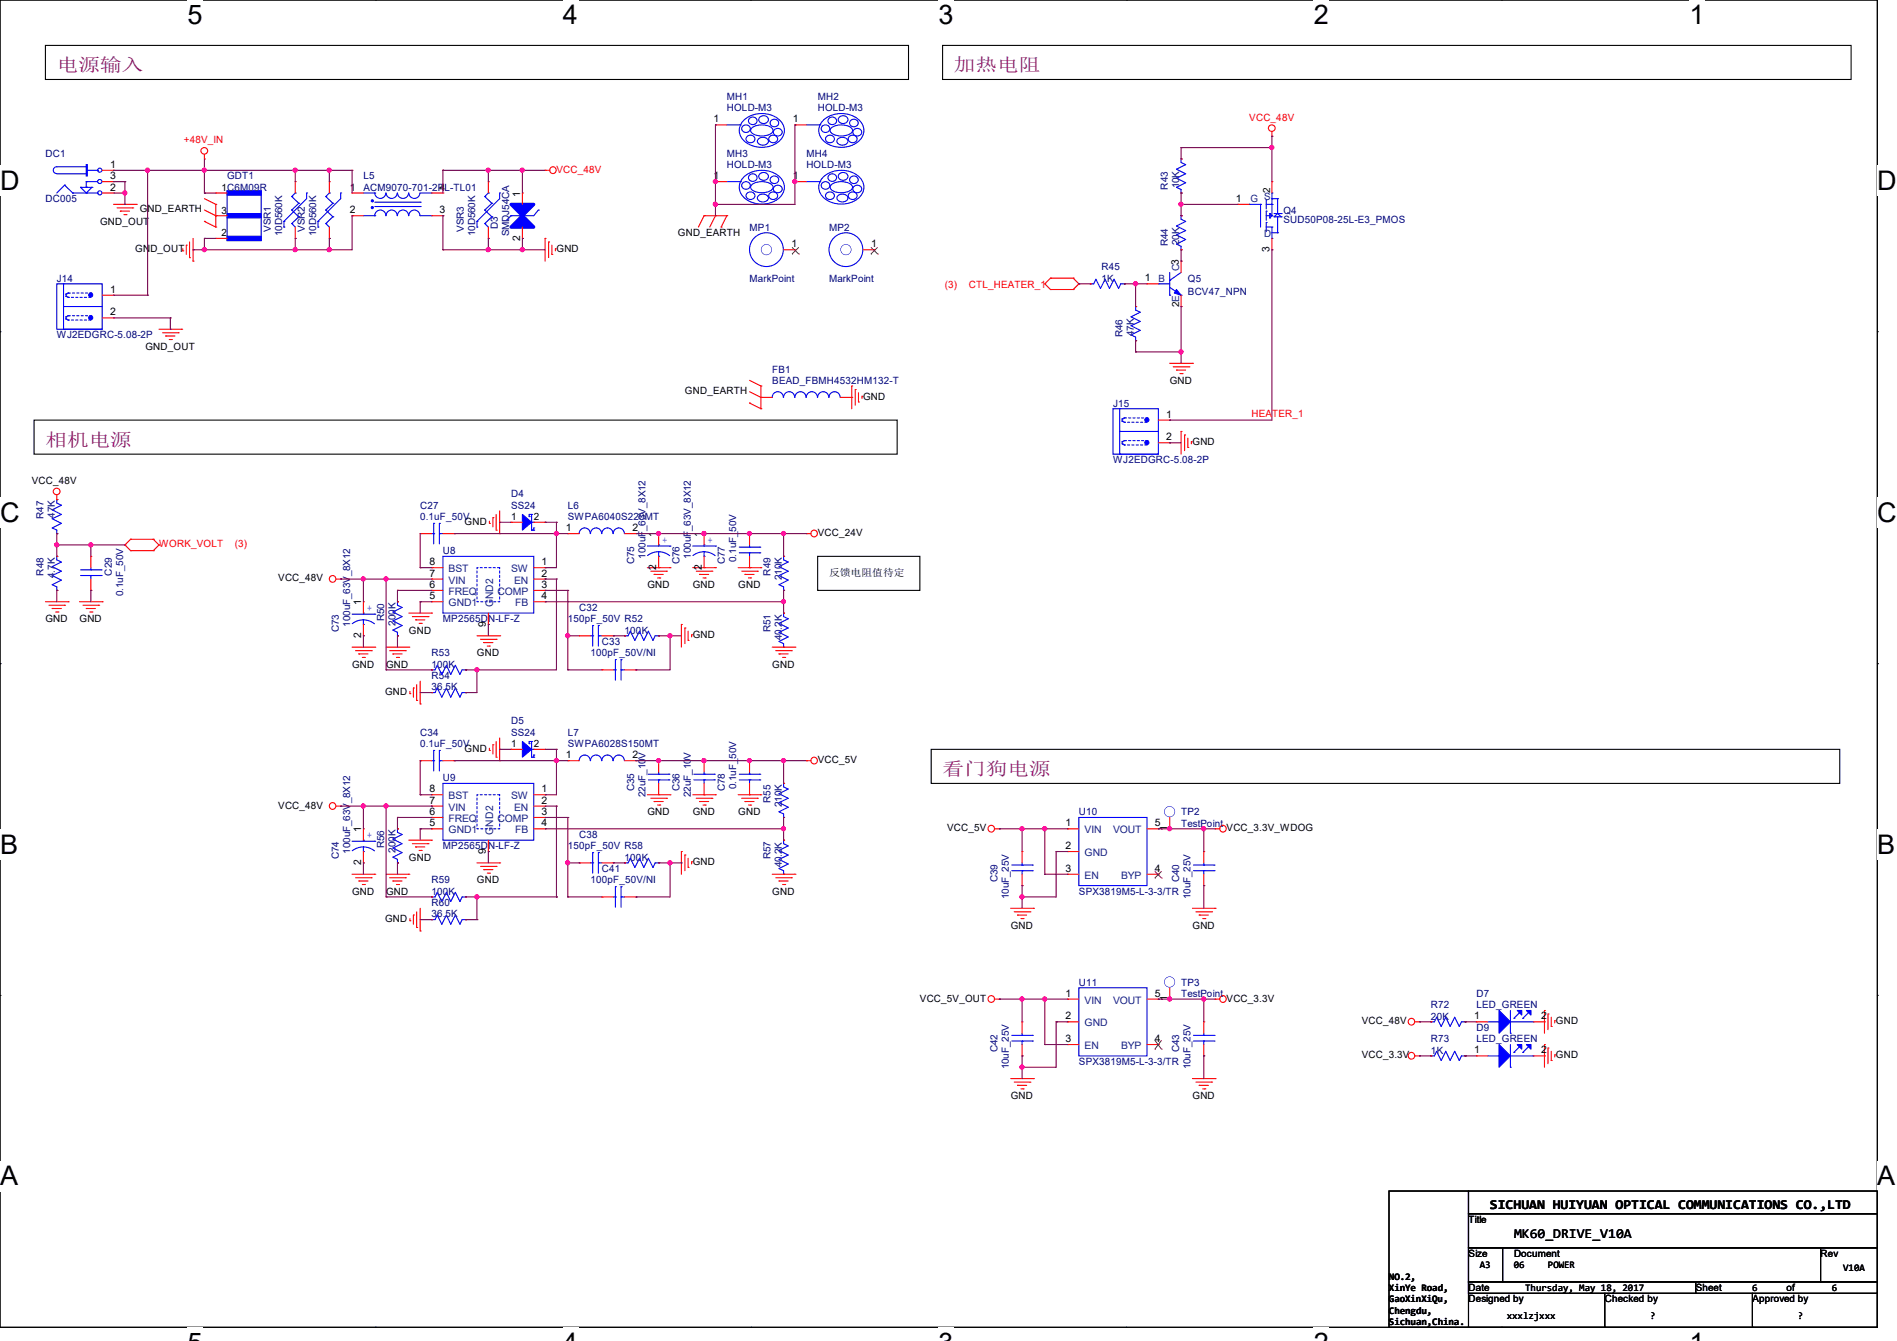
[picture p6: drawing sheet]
<svg xmlns="http://www.w3.org/2000/svg" width="297mm" height="210mm" viewBox="0 0 297 210" stroke-linecap="round" stroke-linejoin="round" font-family="sans-serif">
<defs><g id="words">
<g font-size="4.2">
<text x="29.4" y="3.8">5</text>
<text x="88.1" y="3.8">4</text>
<text x="146.9" y="3.8">3</text>
<text x="205.7" y="3.8">2</text>
<text x="264.5" y="3.8">1</text>
<text x="0" y="29.8">D</text>
<text x="293.9" y="29.8">D</text>
<text x="0" y="81.7">C</text>
<text x="293.9" y="81.7">C</text>
<text x="0" y="133.7">B</text>
<text x="293.9" y="133.7">B</text>
<text x="0" y="185.6">A</text>
<text x="293.9" y="185.6">A</text>
</g>
<g font-size="2.8" fill="#800080">
<text x="8.9" y="11.1">电源输入</text>
<text x="149.4" y="11.1">加热电阻</text>
<text x="7.1" y="69.8">相机电源</text>
<text x="147.6" y="121.4">看门狗电源</text>
</g>
<g font-size="2.1">
<text x="233.3" y="189.4">SICHUAN HUIYUAN OPTICAL COMMUNICATIONS CO.,LTD</text>
<text x="237" y="193.8">MK60_DRIVE_V10A</text>
</g>
<g font-size="1.6" fill="#000080">
<text x="113.8" y="15.7">MH1</text>
<text x="113.8" y="17.4">HOLD-M3</text>
<text x="128" y="15.7">MH2</text>
<text x="128" y="17.4">HOLD-M3</text>
<text x="7.1" y="24.6">DC1</text>
<text x="35.6" y="28.1">GDT1</text>
<text x="35.6" y="29.9">C6M09R</text>
<text x="56.9" y="28.1">L5</text>
<text x="56.9" y="29.9">ACM9070-701-2PL-TL01</text>
<text x="113.8" y="24.6">MH3</text>
<text x="113.8" y="26.3">HOLD-M3</text>
<text x="126.2" y="24.6">MH4</text>
<text x="126.2" y="26.3">HOLD-M3</text>
<text x="7.1" y="31.7">DC005</text>
<text x="200.9" y="33.4">Q4</text>
<text x="200.9" y="34.9">SUD50P08-25L-E3_PMOS</text>
<text x="117.4" y="36.1">MP1</text>
<text x="129.8" y="36.1">MP2</text>
<text x="8.9" y="44.1">J14</text>
<text x="117.4" y="44.1">MarkPoint</text>
<text x="129.8" y="44.1">MarkPoint</text>
<text x="172.5" y="42.3">R45</text>
<text x="172.5" y="44.1">1K</text>
<text x="186" y="44.1">Q5</text>
<text x="186" y="46.2">BCV47_NPN</text>
<text x="8.9" y="53">WJ2EDGRC-5.08-2P</text>
<text x="120.9" y="58.3">FB1</text>
<text x="120.9" y="60.1">BEAD_FBMH4532HM132-T</text>
<text x="174.3" y="63.7">J15</text>
<text x="80" y="77.9">D4</text>
<text x="174.3" y="72.6">WJ2EDGRC-5.08-2P</text>
<text x="65.8" y="79.7">C27</text>
<text x="65.8" y="81.4">0.1uF_50V</text>
<text x="80" y="79.7">SS24</text>
<text x="88.9" y="79.7">L6</text>
<text x="88.9" y="81.4">SWPA6040S220MT</text>
<text x="69.3" y="86.8">U8</text>
<text x="90.7" y="95.7">C32</text>
<text x="69.3" y="97.5">MP2565DN-LF-Z</text>
<text x="88.9" y="97.5">150pF_50V R52</text>
<text x="94.2" y="101">C33</text>
<text x="97.8" y="99.2">100K</text>
<text x="67.6" y="106.3">R54</text>
<text x="67.6" y="102.8">R53</text>
<text x="67.6" y="104.6">100K</text>
<text x="92.5" y="102.8">100pF_50V/NI</text>
<text x="67.6" y="108.1">36.5K</text>
<text x="80" y="113.5">D5</text>
<text x="65.8" y="115.2">C34</text>
<text x="65.8" y="117">0.1uF_50V</text>
<text x="80" y="115.2">SS24</text>
<text x="88.9" y="115.2">L7</text>
<text x="88.9" y="117">SWPA6028S150MT</text>
<text x="69.3" y="122.3">U9</text>
<text x="90.7" y="131.2">C38</text>
<text x="168.9" y="127.7">U10</text>
<text x="184.9" y="127.7">TP2</text>
<text x="184.9" y="129.5">TestPoint</text>
<text x="69.3" y="133">MP2565DN-LF-Z</text>
<text x="88.9" y="133">150pF_50V R58</text>
<text x="94.2" y="136.6">C41</text>
<text x="97.8" y="134.8">100K</text>
<text x="67.6" y="138.3">R59</text>
<text x="67.6" y="140.1">100K</text>
<text x="67.6" y="141.9">R60</text>
<text x="67.6" y="143.7">36.5K</text>
<text x="92.5" y="138.3">100pF_50V/NI</text>
<text x="168.9" y="140.1">SPX3819M5-L-3-3/TR</text>
<text x="168.9" y="154.3">U11</text>
<text x="184.9" y="154.3">TP3</text>
<text x="184.9" y="156.1">TestPoint</text>
<text x="224" y="157.9">R72</text>
<text x="224" y="159.7">20K</text>
<text x="231.2" y="156.1">D7</text>
<text x="231.2" y="157.9">LED_GREEN</text>
<text x="231.2" y="161.5">D9</text>
<text x="168.9" y="166.8">SPX3819M5-L-3-3/TR</text>
<text x="224" y="163.2">R73</text>
<text x="224" y="165">1K</text>
<text x="231.2" y="163.2">LED_GREEN</text>
</g>
<g font-size="1.6" fill="#f00">
<text x="28.8" y="22.4">+48V_IN</text>
<text x="195.6" y="18.9">VCC_48V</text>
<text x="87.1" y="27.1">VCC_48V</text>
<text x="147.9" y="45.2">(3)</text>
<text x="151.7" y="45.2">CTL_HEATER_1</text>
<text x="195.9" y="65.2">HEATER_1</text>
<text x="24.9" y="85.7">WORK_VOLT</text>
<text x="36.8" y="85.7">(3)</text>
</g>
<g font-size="1.6">
<text x="111.7" y="19.2">1</text>
<text x="124.1" y="19.2">1</text>
<text x="17.2" y="26.3">1</text>
<text x="17.2" y="28.1">3</text>
<text x="17.2" y="29.8">2</text>
<text x="34.7" y="29.9">1</text>
<text x="54.8" y="29.8">1</text>
<text x="68.8" y="29.8">4</text>
<text x="111.7" y="28.1">1</text>
<text x="124.1" y="28.1">1</text>
<text x="15.7" y="35.2">GND_OUT</text>
<text x="21.9" y="33.3">GND_EARTH</text>
<text x="34.7" y="33.4">3</text>
<text x="54.8" y="33.4">2</text>
<text x="68.8" y="33.4">3</text>
<text x="81.4" y="30.8" transform="rotate(-90 81.4 30.8)">1</text>
<text x="193.5" y="31.6">1</text>
<text x="21.2" y="39.5">GND_OUT</text>
<text x="34.7" y="37">2</text>
<text x="81.4" y="37.7" transform="rotate(-90 81.4 37.7)">2</text>
<text x="87.1" y="39.5">GND</text>
<text x="106.1" y="37">GND_EARTH</text>
<text x="123.9" y="38.7">1</text>
<text x="136.4" y="38.7">1</text>
<text x="198.8" y="39.5" transform="rotate(-90 198.8 39.5)">3</text>
<text x="17.2" y="45.8">1</text>
<text x="179.3" y="44.1">1</text>
<text x="17.2" y="49.4">2</text>
<text x="22.8" y="54.8">GND_OUT</text>
<text x="107.2" y="61.7">GND_EARTH</text>
<text x="135.1" y="62.6">GND</text>
<text x="182.6" y="65.4">1</text>
<text x="183.1" y="60.1">GND</text>
<text x="182.6" y="69">2</text>
<text x="186.7" y="69.7">GND</text>
<text x="5" y="75.8">VCC_48V</text>
<text x="72.7" y="82.2">GND</text>
<text x="80" y="81.4">1</text>
<text x="83.6" y="81.4">2</text>
<text x="88.6" y="83.2">1</text>
<text x="99" y="83.2">2</text>
<text x="128" y="83.9">VCC_24V</text>
<text x="67.2" y="88.5">8</text>
<text x="84.8" y="88.5">1</text>
<text x="102.8" y="89.2" transform="rotate(-90 102.8 89.2)">2</text>
<text x="102.8" y="84.1" transform="rotate(-90 102.8 84.1)">1</text>
<text x="109.9" y="89.2" transform="rotate(-90 109.9 89.2)">2</text>
<text x="109.9" y="84.1" transform="rotate(-90 109.9 84.1)">1</text>
<text x="43.6" y="91.1">VCC_48V</text>
<text x="56.5" y="94.8" transform="rotate(-90 56.5 94.8)">1</text>
<text x="67.2" y="93.9">5</text>
<text x="67.2" y="92.1">6</text>
<text x="67.2" y="90.3">7</text>
<text x="84.8" y="90.3">2</text>
<text x="84.8" y="92.1">3</text>
<text x="84.8" y="93.9">4</text>
<text x="101.4" y="92.1">GND</text>
<text x="108.5" y="92.1">GND</text>
<text x="115.6" y="92.1">GND</text>
<text x="129.8" y="90.1">反馈电阻值待定</text>
<text x="7.1" y="97.5">GND</text>
<text x="12.4" y="97.5">GND</text>
<text x="56.5" y="99.9" transform="rotate(-90 56.5 99.9)">2</text>
<text x="64" y="99.2">GND</text>
<text x="76.1" y="98.1" transform="rotate(-90 76.1 98.1)">9</text>
<text x="108.5" y="99.9">GND</text>
<text x="55.1" y="104.6">GND</text>
<text x="60.5" y="104.6">GND</text>
<text x="74.7" y="102.8">GND</text>
<text x="120.9" y="104.6">GND</text>
<text x="60.3" y="108.8">GND</text>
<text x="72.7" y="117.7">GND</text>
<text x="80" y="117">1</text>
<text x="83.6" y="117">2</text>
<text x="88.6" y="118.7">1</text>
<text x="99" y="118.7">2</text>
<text x="128" y="119.5">VCC_5V</text>
<text x="67.2" y="125.9">7</text>
<text x="67.2" y="124.1">8</text>
<text x="84.8" y="124.1">1</text>
<text x="84.8" y="125.9">2</text>
<text x="43.6" y="126.6">VCC_48V</text>
<text x="56.5" y="130.3" transform="rotate(-90 56.5 130.3)">1</text>
<text x="67.2" y="129.4">5</text>
<text x="67.2" y="127.6">6</text>
<text x="84.8" y="127.6">3</text>
<text x="84.8" y="129.4">4</text>
<text x="101.4" y="127.7">GND</text>
<text x="108.5" y="127.7">GND</text>
<text x="115.6" y="127.7">GND</text>
<text x="148.3" y="130.2">VCC_5V</text>
<text x="166.8" y="129.4">1</text>
<text x="180.8" y="129.4">5</text>
<text x="182.8" y="130.1" transform="rotate(-90 182.8 130.1)">1</text>
<text x="192" y="130.2">VCC_3.3V_WDOG</text>
<text x="56.5" y="135.5" transform="rotate(-90 56.5 135.5)">2</text>
<text x="64" y="134.8">GND</text>
<text x="76.1" y="133.7" transform="rotate(-90 76.1 133.7)">9</text>
<text x="108.5" y="135.5">GND</text>
<text x="166.8" y="133">2</text>
<text x="166.8" y="136.5">3</text>
<text x="180.8" y="136.5">4</text>
<text x="55.1" y="140.1">GND</text>
<text x="60.5" y="140.1">GND</text>
<text x="74.7" y="138.3">GND</text>
<text x="120.9" y="140.1">GND</text>
<text x="60.3" y="144.4">GND</text>
<text x="158.3" y="145.5">GND</text>
<text x="186.7" y="145.5">GND</text>
<text x="144" y="156.8">VCC_5V_OUT</text>
<text x="166.8" y="156.1">1</text>
<text x="166.8" y="159.6">2</text>
<text x="180.8" y="156.1">5</text>
<text x="182.8" y="156.8" transform="rotate(-90 182.8 156.8)">1</text>
<text x="192" y="156.8">VCC_3.3V</text>
<text x="213.2" y="160.4">VCC_48V</text>
<text x="230.8" y="159.6">1</text>
<text x="241.3" y="159.6">2</text>
<text x="243.6" y="160.4">GND</text>
<text x="166.8" y="163.2">3</text>
<text x="180.8" y="163.2">4</text>
<text x="213.2" y="165.7">VCC_3.3V</text>
<text x="230.8" y="165">1</text>
<text x="241.3" y="165">2</text>
<text x="243.6" y="165.7">GND</text>
<text x="158.3" y="172.1">GND</text>
<text x="186.7" y="172.1">GND</text>
<text x="229.9" y="191.5">Title</text>
<text x="229.9" y="196.9">Size</text>
<text x="237" y="196.9">Document</text>
<text x="285" y="196.9">Rev</text>
<text x="217.5" y="204">GaoXinXiQu,</text>
<text x="217.5" y="200.4">NO.2,</text>
<text x="217.5" y="202.2">XinYe Road,</text>
<text x="229.9" y="202.2">Date</text>
<text x="229.9" y="204">Designed by</text>
<text x="231.7" y="198.6">A3</text>
<text x="237" y="198.6">06</text>
<text x="238.8" y="202.2">Thursday, May 18, 2017</text>
<text x="242.3" y="198.6">POWER</text>
<text x="251.3" y="204">Checked by</text>
<text x="265.5" y="202.2">Sheet</text>
<text x="274.4" y="202.2">6</text>
<text x="274.4" y="204">Approved by</text>
<text x="279.7" y="202.2">of</text>
<text x="286.8" y="202.2">6</text>
<text x="288.6" y="199">V10A</text>
<text x="217.5" y="205.7">Chengdu,</text>
<text x="217.5" y="207.5">Sichuan,China.</text>
<text x="235.9" y="206.6">xxxlzjxxx</text>
<text x="258.3" y="206.6">?</text>
<text x="281.5" y="206.6">?</text>
</g>
<g font-size="1.6" fill="#004080">
<text x="195.8" y="31.7">G S</text>
<text x="197.9" y="37.2">D</text>
<text x="181.4" y="44.1">B</text>
<text x="70.2" y="89.6">BST</text>
<text x="80" y="89.6">SW</text>
<text x="70.2" y="95">GND1</text>
<text x="70.2" y="93.2">FREQ</text>
<text x="70.2" y="91.4">VIN</text>
<text x="77.2" y="95.1" transform="rotate(-90 77.2 95.1)">GND2</text>
<text x="77.9" y="93.2">COMP</text>
<text x="80.5" y="91.4">EN</text>
<text x="80.7" y="95">FB</text>
<text x="70.2" y="125.2">BST</text>
<text x="80" y="125.2">SW</text>
<text x="70.2" y="130.5">GND1</text>
<text x="70.2" y="128.7">FREQ</text>
<text x="70.2" y="127">VIN</text>
<text x="77.2" y="130.7" transform="rotate(-90 77.2 130.7)">GND2</text>
<text x="77.9" y="128.7">COMP</text>
<text x="80.5" y="127">EN</text>
<text x="80.7" y="130.5">FB</text>
<text x="169.8" y="130.5">VIN</text>
<text x="174.3" y="130.5">VOUT</text>
<text x="169.8" y="134.1">GND</text>
<text x="169.8" y="137.6">EN</text>
<text x="175.5" y="137.6">BYP</text>
<text x="169.8" y="157.2">VIN</text>
<text x="169.8" y="160.7">GND</text>
<text x="174.3" y="157.2">VOUT</text>
<text x="169.8" y="164.3">EN</text>
<text x="175.5" y="164.3">BYP</text>
</g>
<g font-size="1.6" fill="#00f">
<text x="103.7" y="85">+</text>
<text x="110.8" y="85">+</text>
<text x="57.4" y="95.6">+</text>
<text x="57.4" y="131.2">+</text>
</g>
<g font-size="1.5" fill="#000080">
<text x="182.8" y="29.7" transform="rotate(-90 182.8 29.7)">R43</text>
<text x="184.6" y="29.5" transform="rotate(-90 184.6 29.5)">10K</text>
<text x="77.9" y="35.9" transform="rotate(-90 77.9 35.9)">D3</text>
<text x="42.4" y="36.3" transform="rotate(-90 42.4 36.3)">VSR1</text>
<text x="44.2" y="37" transform="rotate(-90 44.2 37)">10D560K</text>
<text x="47.7" y="36.3" transform="rotate(-90 47.7 36.3)">VSR2</text>
<text x="49.5" y="37" transform="rotate(-90 49.5 37)">10D560K</text>
<text x="72.6" y="36.3" transform="rotate(-90 72.6 36.3)">VSR3</text>
<text x="74.4" y="37" transform="rotate(-90 74.4 37)">10D560K</text>
<text x="79.7" y="37" transform="rotate(-90 79.7 37)">SMDJ54CA</text>
<text x="182.8" y="38.6" transform="rotate(-90 182.8 38.6)">R44</text>
<text x="184.6" y="38.4" transform="rotate(-90 184.6 38.4)">20K</text>
<text x="175.7" y="52.8" transform="rotate(-90 175.7 52.8)">R46</text>
<text x="177.5" y="52.6" transform="rotate(-90 177.5 52.6)">47K</text>
<text x="6.8" y="81.2" transform="rotate(-90 6.8 81.2)">R47</text>
<text x="8.6" y="81.1" transform="rotate(-90 8.6 81.1)">47K</text>
<text x="99.3" y="88.3" transform="rotate(-90 99.3 88.3)">C75</text>
<text x="101.1" y="87.5" transform="rotate(-90 101.1 87.5)">100uF_63V_8X12</text>
<text x="106.4" y="88.3" transform="rotate(-90 106.4 88.3)">C76</text>
<text x="108.2" y="87.5" transform="rotate(-90 108.2 87.5)">100uF_63V_8X12</text>
<text x="113.5" y="88.3" transform="rotate(-90 113.5 88.3)">C77</text>
<text x="115.3" y="88" transform="rotate(-90 115.3 88)">0.1uF_50V</text>
<text x="6.8" y="90.1" transform="rotate(-90 6.8 90.1)">R48</text>
<text x="8.6" y="90.5" transform="rotate(-90 8.6 90.5)">4.7K</text>
<text x="17.5" y="90.1" transform="rotate(-90 17.5 90.1)">C29</text>
<text x="19.3" y="93.3" transform="rotate(-90 19.3 93.3)">0.1uF_50V</text>
<text x="120.6" y="90.1" transform="rotate(-90 120.6 90.1)">R49</text>
<text x="122.4" y="90.8" transform="rotate(-90 122.4 90.8)">210K</text>
<text x="53" y="99" transform="rotate(-90 53 99)">C73</text>
<text x="54.8" y="98.1" transform="rotate(-90 54.8 98.1)">100uF_63V_8X12</text>
<text x="60.2" y="97.2" transform="rotate(-90 60.2 97.2)">R50</text>
<text x="61.9" y="98" transform="rotate(-90 61.9 98)">200K</text>
<text x="120.6" y="99" transform="rotate(-90 120.6 99)">R51</text>
<text x="122.4" y="100.3" transform="rotate(-90 122.4 100.3)">40.2K</text>
<text x="99.3" y="123.9" transform="rotate(-90 99.3 123.9)">C35</text>
<text x="101.1" y="124.8" transform="rotate(-90 101.1 124.8)">22uF_10V</text>
<text x="106.4" y="123.9" transform="rotate(-90 106.4 123.9)">C36</text>
<text x="108.2" y="124.8" transform="rotate(-90 108.2 124.8)">22uF_10V</text>
<text x="113.5" y="123.9" transform="rotate(-90 113.5 123.9)">C78</text>
<text x="115.3" y="123.6" transform="rotate(-90 115.3 123.6)">0.1uF_50V</text>
<text x="120.6" y="125.7" transform="rotate(-90 120.6 125.7)">R55</text>
<text x="122.4" y="126.4" transform="rotate(-90 122.4 126.4)">210K</text>
<text x="53" y="134.6" transform="rotate(-90 53 134.6)">C74</text>
<text x="54.8" y="133.7" transform="rotate(-90 54.8 133.7)">100uF_63V_8X12</text>
<text x="60.2" y="132.8" transform="rotate(-90 60.2 132.8)">R56</text>
<text x="61.9" y="133.5" transform="rotate(-90 61.9 133.5)">200K</text>
<text x="120.6" y="134.6" transform="rotate(-90 120.6 134.6)">R57</text>
<text x="122.4" y="135.8" transform="rotate(-90 122.4 135.8)">40.2K</text>
<text x="156.2" y="138.1" transform="rotate(-90 156.2 138.1)">C39</text>
<text x="158" y="140.8" transform="rotate(-90 158 140.8)">10uF_25V</text>
<text x="184.6" y="138.1" transform="rotate(-90 184.6 138.1)">C40</text>
<text x="186.4" y="140.8" transform="rotate(-90 186.4 140.8)">10uF_25V</text>
<text x="156.2" y="164.8" transform="rotate(-90 156.2 164.8)">C42</text>
<text x="158" y="167.5" transform="rotate(-90 158 167.5)">10uF_25V</text>
<text x="184.6" y="164.8" transform="rotate(-90 184.6 164.8)">C43</text>
<text x="186.4" y="167.5" transform="rotate(-90 186.4 167.5)">10uF_25V</text>
</g>
<g font-size="1.5">
<text x="198.9" y="30.2" transform="rotate(-90 198.9 30.2)">2</text>
<text x="184.6" y="48" transform="rotate(-90 184.6 48)">2E</text>
</g>
<text font-size="1.5" fill="#004080" x="184.6" y="42.5" transform="rotate(-90 184.6 42.5)">C3</text>
</g></defs>
<path d="M0 0h293.9v207.9h-293.9z" fill="none" stroke="#000" stroke-width=".17"/>
<g fill="#fff">
<path d="M29.4 0h2.3v4.7h-2.3z"/>
<path d="M29.4 207.9h2.3v2.1h-2.3z"/>
</g>
<path d="M58.8 0h.1M58.8 207.9h.1" fill="none" stroke="#000" stroke-width=".17"/>
<g fill="#fff">
<path d="M88.1 0h2.4v4.7h-2.4z"/>
<path d="M88.1 207.9h2.4v2.1h-2.4z"/>
</g>
<path d="M117.6 0h.1M117.6 207.9h.1" fill="none" stroke="#000" stroke-width=".17"/>
<g fill="#fff">
<path d="M146.9 0h2.4v4.7h-2.4z"/>
<path d="M146.9 207.9h2.4v2.1h-2.4z"/>
</g>
<path d="M176.3 0h.1M176.3 207.9h.1" fill="none" stroke="#000" stroke-width=".17"/>
<g fill="#fff">
<path d="M205.7 0h2.4v4.7h-2.4z"/>
<path d="M205.7 207.9h2.4v2.1h-2.4z"/>
</g>
<path d="M235.1 0h.1M235.1 207.9h.1" fill="none" stroke="#000" stroke-width=".17"/>
<g fill="#fff">
<path d="M264.5 0h2.4v4.7h-2.4z"/>
<path d="M264.5 207.9h2.4v2.1h-2.4z"/>
<path d="M0 26h3v4.7h-3z"/>
<path d="M293.9 26h3.1v4.7h-3.1z"/>
<path d="M0 77.9h3v4.7h-3z"/>
<path d="M293.9 77.9h3.1v4.7h-3.1z"/>
</g>
<path d="M0 51.9h.1M293.9 51.9h.1" fill="none" stroke="#000" stroke-width=".17"/>
<g fill="#fff">
<path d="M0 129.9h2.8v4.7h-2.8z"/>
<path d="M293.9 129.9h2.9v4.7h-2.9z"/>
</g>
<path d="M0 103.9h.1M293.9 103.9h.1" fill="none" stroke="#000" stroke-width=".17"/>
<g fill="#fff">
<path d="M-.1 181.8h2.9v4.8h-2.9z"/>
<path d="M293.8 181.8h3v4.8h-3z"/>
</g>
<g fill="none" stroke="#000" stroke-width=".17">
<path d="M7.1 7.1h135.1v5.3h-135.1zM147.6 7.1h142.2v5.3h-142.2zM5.3 65.8h135.2v5.3h-135.2zM128 87.1h16v5.4h-16zM145.8 117.3h142.2v5.4h-142.2zM0 155.9h.1M293.9 155.9h.1M217.5 186.5h12.4v21.4h-12.4zM229.9 186.5h64v3.6h-64zM229.9 190.1h64v5.3h-64zM229.9 195.4h5.3v5.3h-5.3zM235.2 195.4h49.8v5.3h-49.8z"/>
<path d="M285 195.4h8.9v5.3h-8.9zM229.9 200.7h35.6v1.8h-35.6zM251.2 207.9h.1M251.2 202.5v5.4M265.5 200.7h28.4v1.8h-28.4zM274.4 207.9h.1M274.4 202.5v5.4M293.9 202.5v5.4h-64"/>
</g>
<g fill="none" stroke="#f00" stroke-width=".17">
<path d="M112 19.6h.1M112 19.6h1.8M124.5 19.6h.1M124.5 19.6h1.7M16 26.7h1.8M16 28.4h1.8M16 30.2h1.8M17.8 26.7h.1M17.8 28.4h.1M17.8 30.2h.1M17.8 32h3.5M18.3 32.6h2.5"/>
<path d="M18.8 33.1h.1M18.8 33.1h1.5M19.4 33.6h.3M19.7 33.6h.1M20.8 32.6h.1M21.3 32h.1M28.6 39.3h.1M28.6 38.9v.4M29.2 38.4h.1M29.2 38.4v1.4M29.7 37.9v2.4M30.2 37.3v3.6"/>
<path d="M32 34.7h.1M32 24.9h.1M32 31.1l1.8 .9M32 34.7l1.8 .9M32 32.9l1.8 .9M32 24.2v.7M33.8 32h.1M33.8 35.6h.1M33.8 33.8h.1M33.8 30.2h.1M33.8 37.3h.1M33.8 33.8h1.8"/>
<path d="M33.8 32v3.6M33.8 30.2h1.8M33.8 37.3h1.8M46.2 37.3h.1M46.2 28.4h.1M46.2 28.4v1.8M46.2 35.6v1.7M51.6 37.3h.1M51.6 28.4h.1M51.6 28.4v1.8M51.6 35.6v1.7M55.1 33.8h.1"/>
<path d="M55.1 30.2h.1M55.1 33.8h1.8M55.1 30.2h1.8M67.6 33.8h1.7M67.6 30.2h1.7M69.3 33.8h.1M69.3 30.2h.1M76.5 37.3h.1M76.5 28.4h.1M76.5 28.4v1.8M76.5 35.6v1.7M81.8 30.2h.1"/>
<path d="M81.8 37.3h.1M81.8 30.2v1.8M81.8 35.6v1.7M85.3 26.7h.1M85.3 37.3h.1M85.3 26.7h.8M85.3 37.3v3.6M85.9 37.9h.1M85.9 37.9v2.4M86.4 39.8h.1M86.4 38.4v1.4M87 38.9h.1"/>
<path d="M87 38.9v.4M110.2 33.8h.1M110.2 33.8l-.9 1.8M110.2 33.8h3.6M112 33.8h.1M112 28.4h.1M112 33.8l-.9 1.8M112 28.4h1.8M112.9 35.6h.1M113.8 33.8h.1M113.8 33.8l-.9 1.8M122.7 39.1h1.8"/>
<path d="M124.5 28.4h.1M124.5 39.1h.1M124.5 28.4h1.7M135.1 39.1h1.8M136.9 39.1h.1M184.9 33.8h.1M184.9 39.1h.1M184.9 24.9h.1M184.9 30.2h.1M193.8 32h.1M193.8 32h1.8M199.1 21.3h.1"/>
<path d="M199.1 28.4h.1M199.1 39.1h.1M199.1 20.6v.7M199.1 28.4v1.8M199.1 37.3v1.8M16 46.2h1.8M16 49.8h1.8M17.8 46.2h.1M17.8 49.8h.1M24.9 51.6h3.5M25.4 52.1h2.5M26 52.6h.1"/>
<path d="M26 52.6h1.4M26.5 53.2h.3M26.8 53.2h.1M27.9 52.1h.1M28.4 51.6h.1M29.7 40.3h.1M30.2 40.9h.1M117.3 59.6l1.8 .9M163.6 44.4h.1M163.6 44.4l.9 .9M164.5 45.3h.1M164.5 43.6h.1"/>
<path d="M164.5 45.3h3.5M164.5 43.6l-.9 .8M164.5 43.6h3.5M168 45.3h.1M168 43.6h.1M168 43.6l.9 .8M168.9 44.4h.1M168.9 44.4l-.9 .9M170.7 44.4h.1M176 44.4h.1M177.8 53.3h.1M177.8 48h.1"/>
<path d="M179.6 44.4h.1M179.6 44.4h1.8M183.1 56.9h3.6M183.7 57.4h2.4M184.2 58h.1M184.2 58h1.4M184.7 58.5h.4M184.9 48h.1M184.9 40.9h.1M184.9 40.9v1.8M184.9 46.2v1.8M185.1 58.5h.1"/>
<path d="M186.1 57.4h.1M186.7 56.9h.1M8.9 78.2h.1M8.9 77.5v.7M117.3 63.1h.1M117.3 63.1l1.8 .9M117.3 61.3l1.8 .9M119.1 60.5h.1M119.1 64h.1M119.1 62.2h.1M119.1 60.5v3.5M119.1 62.2h1.8"/>
<path d="M131.6 62.2h1.7M133.3 60.5h.1M133.3 62.2h.1M133.3 60.5v3.5M133.9 61h.1M133.9 61v2.5M134.4 62.9h.1M134.4 61.5v1.4M135 62.1h.1M135 62.1v.3M181.4 65.8h1.7M181.4 69.3h1.7"/>
<path d="M183.1 65.8h.1M183.1 69.3h.1M184.9 67.6h.1M184.9 67.6v3.5M185.5 68.1h.1M185.5 68.1v2.5M186 70.1h.1M186 68.6v1.5M186.5 69.2h.1M186.5 69.2v.3M7.1 94.2h3.6M7.7 94.8h2.4"/>
<path d="M8.2 95.3h.1M8.2 95.3h1.4M8.7 95.8h.4M8.9 83.6h.1M8.9 92.5h.1M8.9 87.1h.1M9.1 95.8h.1M10.1 94.8h.1M10.7 94.2h.1M12.4 94.2h3.6M13 94.8h2.5M13.5 95.3h.1"/>
<path d="M13.5 95.3h1.4M14.1 95.8h.3M14.2 87.1h.1M14.2 92.5h.1M14.2 87.1v1.8M14.2 90.7v1.8M14.4 95.8h.1M15.5 94.8h.1M16 94.2h.1M19.6 85.3h.1M19.6 85.3l.8 .9M20.4 84.5h.1"/>
<path d="M20.4 86.2h.1M20.4 84.5l-.8 .8M20.4 84.5h3.6M20.4 86.2h3.6M24 84.5h.1M24 86.2h.1M24 84.5l.9 .8M24.9 85.3h.1M24.9 85.3l-.9 .9M52.6 90.7h.7M53.3 90.7h.1M56.9 94.2h.1"/>
<path d="M56.9 99.6h.1M56.9 94.2v1.8M56.9 97.8v1.8M62.2 99.6h.1M62.2 94.2h.1M64 96h3.6M64.6 96.6h2.4M65.1 97.1h.1M65.1 97.1h1.4M65.6 97.6h.4M65.8 83.6h.1M65.8 83.6h1.8"/>
<path d="M66 97.6h.1M67 96.6h.1M67.6 96h.1M67.6 94.2h.1M67.6 92.5h.1M67.6 90.7h.1M67.6 88.9h.1M67.6 94.2h1.7M67.6 90.7h1.7M67.6 88.9h1.7M67.6 92.5h1.7M69.3 83.6h1.8"/>
<path d="M71.1 83.6h.1M74.7 99.6h3.5M76.5 97.8h.1M76.5 96v1.8M76.6 82h.1M76.6 81.6v.4M77.2 81.1h.1M77.2 81.1v1.4M77.7 83h.1M77.7 80.6v2.4M78.2 99.6h.1M78.2 83.6h.1"/>
<path d="M78.2 80v3.6M80 81.8h.1M80 81.8h1.8M83.6 94.2h1.7M83.6 90.7h1.7M83.6 88.9h1.7M83.6 81.8h1.7M83.6 92.5h1.7M85.3 81.8h.1M85.3 88.9h.1M85.3 90.7h.1M85.3 92.5h.1"/>
<path d="M85.3 94.2h.1M88.9 83.6h.1M88.9 83.6h1.8M90.7 99.6h.1M90.7 99.6h1.8M94.2 99.6h1.8M96 99.6h.1M97.8 99.6h.1M97.8 83.6h1.8M99.6 83.6h.1M101.3 88.9h3.6M101.9 89.5h2.5"/>
<path d="M102.4 90h.1M102.4 90h1.4M103 90.5h.3M103.1 83.6h.1M103.1 88.9h.1M103.1 99.6h.1M103.1 83.6v1.7M103.1 87.1v1.8M103.3 90.5h.1M104.4 89.5h.1M104.9 88.9h.1M106.7 97.8h.1"/>
<path d="M106.7 97.8v3.5M107.2 98.3h.1M107.2 98.3v2.5M107.7 98.8v1.5M108.3 99.4h.1M108.3 99.4v.3M108.5 88.9h3.5M109 89.5h2.5M109.5 90h.1M109.5 90h1.5M110.1 90.5h.3M110.2 83.6h.1"/>
<path d="M110.2 88.9h.1M110.2 83.6v1.7M110.2 87.1v1.8M110.4 90.5h.1M111.5 89.5h.1M112 88.9h.1M115.6 88.9h3.5M116.1 89.5h2.5M116.6 90h.1M116.6 90h1.5M117.2 90.5h.3M117.3 83.6h.1"/>
<path d="M117.3 88.9h.1M117.3 83.6v1.7M117.3 87.1v1.8M117.5 90.5h.1M118.6 89.5h.1M119.1 88.9h.1M122.7 92.5h.1M122.7 87.1h.1M122.7 96h.1M126.2 83.6h.1M126.2 83.6h.8M55.1 101.3h3.6"/>
<path d="M55.7 101.9h2.4M56.2 102.4h.1M56.2 102.4h1.4M56.7 103h.4M57.1 103h.1M58.1 101.9h.1M58.7 101.3h.1M60.5 101.3h3.5M61 101.9h2.5M61.5 102.4h.1M61.5 102.4h1.4M62.1 103h.3"/>
<path d="M62.4 103h.1M63.5 101.9h.1M64 101.3h.1M64.2 108.6h.1M64.2 108.3v.3M64.7 107.7h.1M64.7 107.7v1.5M65.2 109.7h.1M65.2 107.2v2.5M65.8 110.2h.1M65.8 119.1h.1M65.8 106.7v3.5"/>
<path d="M65.8 119.1h1.8M67.6 108.5h.1M67.6 104.9h.1M69.3 119.1h1.8M71.1 119.1h.1M72.9 108.5h.1M72.9 104.9h.1M75.2 100.1h2.5M75.7 100.6h.1M75.7 100.6h1.5M76.3 101.2h.3M76.6 101.2h.1"/>
<path d="M76.6 117.5h.1M76.6 117.2v.3M77.2 116.6h.1M77.2 116.6v1.5M77.7 100.1h.1M77.7 118.6h.1M77.7 116.1v2.5M78.2 119.1h.1M78.2 115.6v3.5M80 117.3h.1M80 117.3h1.8M83.6 117.3h1.7"/>
<path d="M85.3 117.3h.1M88.9 119.1h.1M88.9 119.1h1.8M94.2 104.9h.1M94.2 104.9h1.8M97.8 119.1h1.8M97.8 104.9h1.8M99.6 119.1h.1M99.6 104.9h.1M103.1 119.1h.1M103.1 119.1v1.8M107.7 100.3h.1"/>
<path d="M110.2 119.1h.1M110.2 119.1v1.8M117.3 119.1h.1M117.3 119.1v1.8M120.9 101.3h3.6M121.5 101.9h2.4M122 102.4h.1M122 102.4h1.4M122.5 103h.4M122.7 101.3h.1M122.9 103h.1M123.9 101.9h.1"/>
<path d="M124.5 101.3h.1M126.2 119.1h.1M126.2 119.1h.8M52.6 126.2h.7M53.3 126.2h.1M55.1 136.9h3.6M55.7 137.5h2.4M56.2 138h.1M56.2 138h1.4M56.7 138.5h.4M56.9 129.8h.1M56.9 135.1h.1"/>
<path d="M56.9 129.8v1.8M56.9 133.3v1.8M57.1 138.5h.1M58.1 137.5h.1M58.7 136.9h.1M60.5 136.9h3.5M61 137.5h2.5M61.5 138h.1M61.5 138h1.4M62.1 138.5h.3M62.2 135.1h.1M62.2 129.8h.1"/>
<path d="M62.4 138.5h.1M63.5 137.5h.1M64 136.9h.1M64 131.6h3.6M64.6 132.1h2.4M65.1 132.6h.1M65.1 132.6h1.4M65.6 133.2h.4M66 133.2h.1M67 132.1h.1M67.6 131.6h.1M67.6 129.8h.1"/>
<path d="M67.6 128h.1M67.6 126.2h.1M67.6 124.5h.1M67.6 129.8h1.7M67.6 126.2h1.7M67.6 124.5h1.7M67.6 128h1.7M74.7 135.1h3.5M75.2 135.7h2.5M75.7 136.2h.1M75.7 136.2h1.5M76.3 136.7h.3"/>
<path d="M76.5 133.3h.1M76.5 131.6v1.7M76.6 136.7h.1M77.7 135.7h.1M78.2 135.1h.1M83.6 129.8h1.7M83.6 126.2h1.7M83.6 124.5h1.7M83.6 128h1.7M85.3 124.5h.1M85.3 126.2h.1M85.3 128h.1"/>
<path d="M85.3 129.8h.1M90.7 135.1h.1M90.7 135.1h1.8M94.2 135.1h1.8M96 135.1h.1M97.8 135.1h.1M101.3 124.5h3.6M101.9 125h2.5M102.4 125.5h.1M102.4 125.5h1.4M103 126.1h.3M103.1 135.1h.1"/>
<path d="M103.1 124.5h.1M103.1 122.7v1.8M103.3 126.1h.1M104.4 125h.1M104.9 124.5h.1M106.7 133.3h.1M106.7 133.3v3.6M107.2 133.9h.1M107.2 133.9v2.5M107.7 135.8h.1M107.7 134.4v1.4M108.3 135h.1"/>
<path d="M108.3 135v.3M108.5 124.5h3.5M109 125h2.5M109.5 125.5h.1M109.5 125.5h1.5M110.1 126.1h.3M110.2 124.5h.1M110.2 122.7v1.8M110.4 126.1h.1M111.5 125h.1M112 124.5h.1M115.6 124.5h3.5"/>
<path d="M116.1 125h2.5M116.6 125.5h.1M116.6 125.5h1.5M117.2 126.1h.3M117.3 124.5h.1M117.3 122.7v1.8M117.5 126.1h.1M118.6 125h.1M119.1 124.5h.1M120.9 136.9h3.6M121.5 137.5h2.4M122 138h.1"/>
<path d="M122 138h1.4M122.5 138.5h.4M122.7 128h.1M122.7 122.7h.1M122.7 136.9h.1M122.7 131.6h.1M122.9 138.5h.1M123.9 137.5h.1M124.5 136.9h.1M155.7 129.8h.8M156.5 129.8h.1M160 133.3h.1"/>
<path d="M160 138.7h.1M160 133.3v1.8M160 136.9v1.8M167.1 129.8h.1M167.1 133.3h.1M167.1 136.9h.1M167.1 129.8h1.8M167.1 136.9h1.8M167.1 133.3h1.8M179.6 129.8h1.8M179.6 136.9h1.8M181.4 136.9h.1"/>
<path d="M181.4 129.8h.1M183.1 129.8h.1M183.1 128v1.8M188.5 133.3h.1M188.5 138.7h.1M188.5 133.3v1.8M188.5 136.9v1.8M190.2 129.8h.1M190.2 129.8h.8M64.2 144.2h.1M64.2 143.8v.4M64.7 143.3h.1"/>
<path d="M64.7 143.3v1.4M65.2 145.2h.1M65.2 142.8v2.4M65.8 145.8h.1M65.8 142.2v3.6M67.6 140.5h.1M67.6 144h.1M72.9 140.5h.1M72.9 144h.1M94.2 140.5h.1M94.2 140.5h1.8M97.8 140.5h1.8"/>
<path d="M99.6 140.5h.1M155.7 156.5h.8M156.5 156.5h.1M158.2 142.2h3.6M158.8 142.8h2.4M159.3 143.3h.1M159.3 143.3h1.4M159.9 143.8h.3M160.2 143.8h.1M161.2 142.8h.1M161.8 142.2h.1M167.1 156.5h.1"/>
<path d="M167.1 156.5h1.8M179.6 156.5h1.8M181.4 156.5h.1M183.1 156.5h.1M183.1 154.7v1.8M186.7 142.2h3.5M187.2 142.8h2.5M187.7 143.3h.1M187.7 143.3h1.5M188.3 143.8h.3M188.6 143.8h.1M189.7 142.8h.1"/>
<path d="M190.2 142.2h.1M190.2 156.5h.1M190.2 156.5h.8M241.8 158.2h.1M241.8 158.2v3.6M242.4 158.8h.1M242.4 158.8v2.4M242.9 159.3v1.4M243.4 159.9h.1M243.4 159.9v.3M158.2 168.9h3.6M158.8 169.5h2.4"/>
<path d="M159.3 170h.1M159.3 170h1.4M159.9 170.5h.3M160 160h.1M160 165.4h.1M160 160v1.8M160 163.6v1.8M160.2 170.5h.1M161.2 169.5h.1M161.8 168.9h.1M167.1 160h.1M167.1 163.6h.1"/>
<path d="M167.1 160h1.8M167.1 163.6h1.8M179.6 163.6h1.8M181.4 163.6h.1M186.7 168.9h3.5M187.2 169.5h2.5M187.7 170h.1M187.7 170h1.5M188.3 170.5h.3M188.5 160h.1M188.5 165.4h.1M188.5 160v1.8"/>
<path d="M188.5 163.6v1.8M188.6 170.5h.1M189.7 169.5h.1M190.2 168.9h.1M221.5 160h.7M221.5 165.4h.7M222.2 160h.1M222.2 165.4h.1M224 160h.1M224 165.4h.1M229.4 160h.1M229.4 165.4h.1"/>
<path d="M231.1 160h.1M231.1 165.4h.1M231.1 160h1.8M231.1 165.4h1.8M240 160h1.8M240 165.4h1.8M241.8 163.6h.1M241.8 160h.1M241.8 165.4h.1M241.8 163.6v3.5M242.4 164.1h.1M242.4 164.1v2.5"/>
<path d="M242.9 166.1h.1M242.9 160.7h.1M242.9 164.6v1.5M243.4 165.2h.1M243.4 165.2v.3"/>
<circle cx="32" cy="23.6" r=".52"/>
<circle cx="86.6" cy="26.6" r=".52"/>
<circle cx="199.1" cy="20.1" r=".52"/>
<circle cx="8.9" cy="77" r=".52"/>
<circle cx="52.1" cy="90.7" r=".52"/>
<circle cx="127.5" cy="83.5" r=".52"/>
<circle cx="127.5" cy="119.1" r=".52"/>
<circle cx="52.1" cy="126.2" r=".52"/>
<circle cx="155.2" cy="129.8" r=".52"/>
<circle cx="191.5" cy="129.8" r=".52"/>
<circle cx="155.2" cy="156.4" r=".52"/>
<circle cx="191.5" cy="156.4" r=".52"/>
<circle cx="221" cy="160" r=".52"/>
<circle cx="221" cy="165.3" r=".52"/>
</g>
<g fill="#00f" stroke="#00f" stroke-width=".51">
<path d="M80 32h3.6l-1.8 1.8z" fill-rule="evenodd"/>
<path d="M80 35.6l1.8-1.8 1.8 1.8z" fill-rule="evenodd"/>
</g>
<g fill="none" stroke="#00f" stroke-width=".17">
<path d="M113.8 19.6h2.1M115.9 19.6h.1M116.5 18.8a4.2 4.2 0 0 1 5.9 .5 2.24 2.24 0 0 1-.9 3.2 4.2 4.2 0 0 1-5.4-.9 2.12 2.12 0 0 1 .4-2.8zM119 18.3a.74 .74 0 0 1 .9-.1 .74 .74 0 0 1 .4 .8 .75 .75 0 0 1-1 .3 .75 .75 0 0 1-.5-.8zM126.2 19.6h2.2M128.4 19.6h.1M129 18.8a4.2 4.2 0 0 1 5.9 .5 2.24 2.24 0 0 1-1 3.2 4.2 4.2 0 0 1-5.4-.9 2.12 2.12 0 0 1 .5-2.8zM131.5 18.3a.74 .74 0 0 1 .8-.1 .74 .74 0 0 1 .4 .8 .75 .75 0 0 1-.9 .3 .75 .75 0 0 1-.5-.8zM8.9 27.2h4.6M10.1 29h.1M10.1 29l-1.2 1.2M10.1 29l1.3 1.2"/>
<path d="M11.4 30.2h.1M11.4 30.2h3.9M12.6 29.3h.1M12.6 29.3h1.8M12.6 29.3l.9 .9M13.5 25.8h.2v1.8h-.2zM13.5 26.1h.1M13.5 27.2h.1M13.5 26.1h-4.6a.53 .53 0 0 0-.6 .5 .53 .53 0 0 0 .6 .6M13.5 28.4h.1M13.5 29.3h.1M13.5 30.2h.1"/>
<path d="M13.5 28.4h1.8M13.5 28.4v.9M13.7 26.7h1.6M14.4 29.3h.1M14.4 29.3l-.9 .9M15.3 26.7h.1M15.3 30.2h.1M35.6 29.9h5.3v7.8h-5.3zM44.4 34.7h.1M44.4 35.6h.1M44.4 34.7v.9M45.7 35h.1"/>
<path d="M45.7 32.9h.1M45.7 30.8h.1M45.7 35l.5 .6M45.7 32.9l1.1 1.1M45.7 30.8l1.1 1M46.2 30.2h.1M46.2 30.2l-.5 .6M46.8 34h.1M46.8 31.8h.1M46.8 34l-1.1 1M46.8 31.8l-1.1 1.1M48 30.2h.1"/>
<path d="M48 30.2v.9l-3.6 3.6M49.8 34.7h.1M49.8 35.6h.1M49.8 34.7v.9M51 35h.1M51 32.9h.1M51 30.8h.1M51 35l.6 .6M51 32.9l1.1 1.1M51 30.8l1.1 1M51.6 30.2h.1M51.6 30.2l-.6 .6"/>
<path d="M52.1 34h.1M52.1 31.8h.1M52.1 34l-1.1 1M52.1 31.8l-1.1 1.1M53.3 30.2h.1M53.3 30.2v.9l-3.5 3.6M56.9 33.8h1.8M56.9 30.2h1.8M58.7 30.2h.1M58.7 33.8h.1M58.7 33.8a.87 .87 0 0 1 .8-.9 .87 .87 0 0 1 .9 .9M58.7 30.2a.87 .87 0 0 0 .8 .9 .87 .87 0 0 0 .9-.9"/>
<path d="M58.7 31.7h7.1M58.7 32.3h7.1M60.5 33.8a.87 .87 0 0 1 .8-.9 .87 .87 0 0 1 .9 .9M60.5 30.2a.87 .87 0 0 0 .8 .9 .87 .87 0 0 0 .9-.9M62.2 33.8a.87 .87 0 0 1 .9-.9 .87 .87 0 0 1 .9 .9M62.2 30.2a.87 .87 0 0 0 .9 .9 .87 .87 0 0 0 .9-.9M64 33.8a.87 .87 0 0 1 .9-.9 .87 .87 0 0 1 .8 .9M64 30.2a.87 .87 0 0 0 .9 .9 .87 .87 0 0 0 .8-.9M65.8 31.7h.1M65.8 32.3h.1M65.8 33.8h1.8M65.8 30.2h1.8"/>
<path d="M67.6 30.2h.1M67.6 33.8h.1M74.7 34.7h.1M74.7 35.6h.1M74.7 34.7v.9M75.9 35h.1M75.9 32.9h.1M75.9 30.8h.1M75.9 35l.6 .6M75.9 32.9l1.1 1.1M75.9 30.8l1.1 1M76.5 30.2h.1"/>
<path d="M76.5 30.2l-.6 .6M77 34h.1M77 31.8h.1M77 34l-1.1 1M77 31.8l-1.1 1.1M78.2 30.2h.1M78.2 30.2v.9l-3.5 3.6M79.3 34.5h.1M80 32h.1M80 35.6h.1M80 33.8h.1M80 33.8l-.7 .7"/>
<path d="M83.6 32l-1.8 1.8M84.3 32.9h.1M84.3 32.9l-.7 .9h-3.6M113.8 28.4h2.1M115.9 28.4h.1M116.5 27.7a4.2 4.2 0 0 1 5.9 .5 2.24 2.24 0 0 1-.9 3.2 4.2 4.2 0 0 1-5.4-.9 2.12 2.12 0 0 1 .4-2.8zM117 30.2a.63 .63 0 0 1 1 0 .63 .63 0 0 1-.2 1 .62 .62 0 0 1-.8-.2 .62 .62 0 0 1 0-.8zM117 21.3a.63 .63 0 0 1 1 0 .63 .63 0 0 1-.2 1 .62 .62 0 0 1-.8-.2 .62 .62 0 0 1 0-.8zM117.6 29a2.64 2.64 0 0 1 3.3 0l.1 .3a1.22 1.22 0 0 1-1.2 .8 2.58 2.58 0 0 1-2.2-.5l-.1-.3zM117.6 20.2a2.64 2.64 0 0 1 3.3 0l.1 .2a1.22 1.22 0 0 1-1.2 .8 2.58 2.58 0 0 1-2.2-.5l-.1-.3zM118.8 30.6a.95 .95 0 0 1 1.5 .4 .92 .92 0 0 1-.9 .6 .92 .92 0 0 1-.8-.6zM118.8 21.7a.95 .95 0 0 1 1.5 .4 .92 .92 0 0 1-.9 .6 .92 .92 0 0 1-.8-.6z"/>
<path d="M119 27.2a.74 .74 0 0 1 .9-.1 .74 .74 0 0 1 .4 .8 .75 .75 0 0 1-1 .3 .75 .75 0 0 1-.5-.8zM120.6 30.2a.63 .63 0 0 1 .9 0 .63 .63 0 0 1-.2 1 .62 .62 0 0 1-.8-.2 .62 .62 0 0 1 .1-.8zM120.6 21.3a.63 .63 0 0 1 .9 0 .63 .63 0 0 1-.2 1 .62 .62 0 0 1-.8-.2 .62 .62 0 0 1 .1-.8zM121.3 29.2a.63 .63 0 0 1 1 0 .63 .63 0 0 1-.3 .9 .62 .62 0 0 1-.7-.1 .62 .62 0 0 1 0-.8zM121.3 20.3a.63 .63 0 0 1 1 0 .63 .63 0 0 1-.3 .9 .62 .62 0 0 1-.7-.1 .62 .62 0 0 1 0-.8zM126.2 28.4h2.2M128.4 28.4h.1M129 27.7a4.2 4.2 0 0 1 5.9 .5 2.24 2.24 0 0 1-1 3.2 4.2 4.2 0 0 1-5.4-.9 2.12 2.12 0 0 1 .5-2.8zM129.4 30.2a.63 .63 0 0 1 1 0 .63 .63 0 0 1-.2 1 .62 .62 0 0 1-.8-.2 .62 .62 0 0 1 0-.8zM129.4 21.3a.63 .63 0 0 1 1 0 .63 .63 0 0 1-.2 1 .62 .62 0 0 1-.8-.2 .62 .62 0 0 1 0-.8zM130.1 29a2.64 2.64 0 0 1 3.3 0l.1 .3a1.22 1.22 0 0 1-1.2 .8 2.58 2.58 0 0 1-2.2-.5l-.1-.3zM130.1 20.2a2.64 2.64 0 0 1 3.3 0l.1 .2a1.22 1.22 0 0 1-1.2 .8 2.58 2.58 0 0 1-2.2-.5l-.1-.3z"/>
<path d="M131.3 30.6a.95 .95 0 0 1 1.5 .4 .92 .92 0 0 1-.9 .6 .92 .92 0 0 1-.9-.6zM131.3 21.7a.95 .95 0 0 1 1.5 .4 .92 .92 0 0 1-.9 .6 .92 .92 0 0 1-.9-.6zM131.5 27.2a.74 .74 0 0 1 .8-.1 .74 .74 0 0 1 .4 .8 .75 .75 0 0 1-.9 .3 .75 .75 0 0 1-.5-.8zM133 30.2a.63 .63 0 0 1 1 0 .63 .63 0 0 1-.2 1 .62 .62 0 0 1-.8-.2 .62 .62 0 0 1 0-.8zM133 21.3a.63 .63 0 0 1 1 0 .63 .63 0 0 1-.2 1 .62 .62 0 0 1-.8-.2 .62 .62 0 0 1 0-.8zM133.7 29.2a.63 .63 0 0 1 1 0 .63 .63 0 0 1-.2 .9 .62 .62 0 0 1-.8-.1 .62 .62 0 0 1 0-.8zM133.7 20.3a.63 .63 0 0 1 1 0 .63 .63 0 0 1-.2 .9 .62 .62 0 0 1-.8-.1 .62 .62 0 0 1 0-.8zM184.9 33.8h.1M184.9 39.1h.1M184.9 24.9h.1M184.9 30.2h.1M184.9 33.8v.5l.7 .4-1.4 .7 1.4 .7-1.4 .7 1.4 .7-1.4 .7 .7 .4v.5"/>
<path d="M184.9 24.9v.5l.7 .4-1.4 .7 1.4 .7-1.4 .7 1.4 .7-1.4 .7 .7 .4v.5M195.6 32h.1M195.6 32h1.8M197.4 32h.1M197.4 32v3.6M198.2 34.8h.1M198.2 33.1h.1M198.2 31.3h.1M198.2 33.8h.6M198.2 31.3v1.4M198.2 33.1v1.4M198.2 34.8v1.5"/>
<path d="M198.2 35.6h.9M198.2 32h.9M198.8 33.8h.1M198.8 33.4h.1M198.8 34.1h.1M198.8 33.4v.7M198.8 33.4l.3 .4M199.1 33.8h.1M199.1 35.6h.1M199.1 37.3h.1M199.1 32h.1M199.1 30.2h.1"/>
<path d="M199.1 31.1h.1M199.1 33.8l-.3 .3M199.1 30.2v3.6M199.1 35.6v1.7M199.1 36.4h.9M199.1 31.1h.9M199.5 34h.1M199.5 34h1.1M199.5 33.4h1.1M200 36.4h.1M200 34h.1M200 31.1h.1"/>
<path d="M200 33.4h.1M200 31.1v2.3M200 34v2.4M200 33.4l.6 .6M200 33.4l-.5 .6M200.6 34h.1M200.6 33.4h.1M8.9 44.4h7.1v7.2h-7.1zM9.9 44.4h.1M9.9 51.6h.1M9.9 48h.1M9.9 44.4v7.2"/>
<path d="M9.9 51.6h6.1M9.9 48h6.1M10.3 49.6h.1M10.3 50h.1M10.3 46.1h.1M10.3 46.4h.1M10.3 46.1v.3M10.3 49.6v.4M10.3 50l.4 .1M10.3 46.4l.4 .2M10.7 49.4h.1M10.7 45.9h.1"/>
<path d="M10.7 49.4l-.4 .2M10.7 45.9l-.4 .2M170.7 44.4h.1M170.7 44.4h.5l.4-.7 .7 1.5 .7-1.5 .7 1.5 .7-1.5 .7 1.5 .4-.8h.5M176 44.4h.1M177.8 53.3h.1M177.8 48h.1M177.8 48v.6l.7 .3-1.4 .7 1.4 .7-1.4 .7 1.4 .7-1.4 .8 .7 .3v.5M181.4 44.4h.1M181.4 44.4h1.7M183.1 46.2h.1M183.1 43.9h.1"/>
<path d="M183.1 42.7v3.5M183.1 45l1.8 1.2M184.9 46.2h.1M184.9 42.7l-1.8 1.2M8.9 78.2h.1M8.9 78.2v.6l.7 .3-1.4 .7 1.4 .8-1.4 .6 1.4 .8-1.4 .7 .7 .3v.6M120.9 62.2a.87 .87 0 0 1 .9-.9 .87 .87 0 0 1 .8 .9M122.7 62.2a.87 .87 0 0 1 .8-.9 .87 .87 0 0 1 .9 .9M124.5 62.2a.87 .87 0 0 1 .8-.9 .87 .87 0 0 1 .9 .9M126.2 62.2a.87 .87 0 0 1 .9-.9 .87 .87 0 0 1 .9 .9M128 62.2a.87 .87 0 0 1 .9-.9 .87 .87 0 0 1 .9 .9M129.8 62.2a.87 .87 0 0 1 .9-.9 .87 .87 0 0 1 .8 .9"/>
<path d="M174.2 64h7.2v7.1h-7.2zM175.3 64h.1M175.3 71.1h.1M175.3 67.6h.1M175.3 64v7.1M175.3 71.1h6.1M175.3 67.6h6.1M175.7 69.2h.1M175.7 69.5h.1M175.7 65.6h.1M175.7 66h.1M175.7 65.6v.4"/>
<path d="M175.7 69.2v.3M175.7 69.5l.3 .2M175.7 66l.3 .1M176 69h.1M176 65.4h.1M176 69l-.3 .2M176 65.4l-.3 .2M8.9 83.6h.1M8.9 92.5h.1M8.9 87.1h.1M8.9 87.1v.6l.7 .3-1.4 .7 1.4 .8-1.4 .6 1.4 .7-1.4 .8 .7 .3v.6M12.6 90.1h3.2"/>
<path d="M12.6 89.2h3.2M14.2 89.2h.1M14.2 90.1h.1M14.2 88.9v.3M14.2 90.1v.6M15.8 90.1h.1M15.8 89.2h.1M55.1 96.2h3.6M56.9 97.8h.1M56.9 96h.1M56.9 97.1l1.1 .2 .6 .4M56.9 97.1l-.8 .1-.9 .5"/>
<path d="M56.9 96v.2M56.9 97.1v.7M58.7 96.2h.1M62.2 99.6h.1M62.2 94.2h.1M62.2 94.2v.6l.7 .3-1.4 .7 1.4 .8-1.4 .6 1.4 .8-1.4 .7 .7 .3v.6M67.6 83.6h.3M67.9 83.6h.1M67.9 82h.1M67.9 82v3.2M68.8 82h.1M68.8 83.6h.1"/>
<path d="M68.8 82v3.2M68.8 83.6h.5M69.3 87.1h14.3v8.9h-14.3zM82.8 80.9h.1M83.2 83h.1M83.2 80.6h.1M83.2 80.6v2.4M83.2 80.6h-.4v.3M83.2 83h.4M83.2 81.8h.4M83.6 83h.1M83.6 82.7h.1"/>
<path d="M83.6 81.8h.1M83.6 82.7v.3M90.7 83.6a.87 .87 0 0 1 .8-.9 .87 .87 0 0 1 .9 .9M92.5 83.6a.87 .87 0 0 1 .8-.9 .87 .87 0 0 1 .9 .9M92.5 99.6h.3M92.8 99.6h.1M92.8 98h.1M92.8 98v3.2M93.7 98h.1M93.7 99.6h.1M93.7 98v3.2M93.7 99.6h.5"/>
<path d="M94.2 83.6a.87 .87 0 0 1 .9-.9 .87 .87 0 0 1 .9 .9M96 83.6a.87 .87 0 0 1 .9-.9 .87 .87 0 0 1 .8 .9M97.8 99.6h.1M97.8 99.6h.5l.4-.8 .7 1.5 .7-1.5 .7 1.5 .7-1.5 .7 1.5 .4-.7h.5M101.3 85.5h3.6M103.1 87.1h.1M103.1 85.3h.1M103.1 86.4l1.1 .2 .7 .4M103.1 86.4l-.7 .1-1 .5M103.1 99.6h.1M103.1 85.3v.2M103.1 86.4v.7"/>
<path d="M104.9 85.5h.1M108.5 85.5h3.5M110.2 87.1h.1M110.2 85.3h.1M110.2 86.4l1.1 .2 .7 .4M110.2 86.4l-.7 .1-1 .5M110.2 85.3v.2M110.2 86.4v.7M112 85.5h.1M115.7 86.6h3.3M115.7 85.7h3.3M117.3 85.7h.1"/>
<path d="M117.3 86.6h.1M117.3 85.3v.4M117.3 86.6v.5M119 86.6h.1M119 85.7h.1M122.7 92.5h.1M122.7 87.1h.1M122.7 96h.1M122.7 87.1v.6l.7 .3-1.4 .7 1.4 .8-1.4 .6 1.4 .7-1.4 .8 .7 .3v.6M122.7 96v.6l.7 .3-1.4 .7 1.4 .7-1.4 .7 1.4 .7-1.4 .8 .7 .3v.5M67.6 108.5h.1M67.6 104.9h.1"/>
<path d="M67.6 119.1h.3M67.6 108.5h.5l.4-.8 .7 1.5 .7-1.5 .7 1.5 .7-1.5 .7 1.5 .3-.7h.6M67.6 104.9h.5l.4-.7 .7 1.4 .7-1.4 .7 1.4 .7-1.4 .7 1.4 .3-.7h.6M67.9 119.1h.1M67.9 117.5h.1M67.9 117.5v3.2M68.8 117.5h.1M68.8 119.1h.1M68.8 119.1h.5M68.8 117.5v3.2M72.9 108.5h.1M72.9 104.9h.1"/>
<path d="M82.8 116.5h.1M83.2 118.6h.1M83.2 116.1h.1M83.2 116.1v2.5M83.2 116.1h-.4v.4M83.2 118.6h.4M83.2 117.3h.4M83.6 118.6h.1M83.6 118.2h.1M83.6 117.3h.1M83.6 118.2v.4M90.7 119.1a.87 .87 0 0 1 .8-.9 .87 .87 0 0 1 .9 .9"/>
<path d="M92.5 119.1a.87 .87 0 0 1 .8-.9 .87 .87 0 0 1 .9 .9M94.2 119.1a.87 .87 0 0 1 .9-.9 .87 .87 0 0 1 .9 .9M96 119.1a.87 .87 0 0 1 .9-.9 .87 .87 0 0 1 .8 .9M96 104.9h.4M96.4 104.9h.1M96.4 103.3h.1M96.4 103.3v3.2M97.2 103.3h.1M97.2 104.9h.1M97.2 103.3v3.2M97.2 104.9h.6M122.7 101.3h.1"/>
<path d="M55.1 131.7h3.6M56.9 133.3h.1M56.9 131.6h.1M56.9 132.6l1.1 .3 .6 .3M56.9 132.6l-.8 .1-.9 .5M56.9 131.6v.1M56.9 132.6v.7M58.7 131.7h.1M62.2 135.1h.1M62.2 129.8h.1M62.2 129.8v.5l.7 .4-1.4 .7 1.4 .7-1.4 .7 1.4 .7-1.4 .7 .7 .4v.5M69.3 122.7h14.3v8.9h-14.3z"/>
<path d="M92.5 135.1h.3M92.8 135.1h.1M92.8 133.5h.1M92.8 133.5v3.2M93.7 133.5h.1M93.7 135.1h.1M93.7 135.1h.5M93.7 133.5v3.2M96.4 138.9h.1M96.4 138.9v3.2M97.2 138.9h.1M97.2 138.9v3.2"/>
<path d="M97.8 135.1h.1M97.8 135.1h.5l.4-.7 .7 1.4 .7-1.4 .7 1.4 .7-1.4 .7 1.4 .4-.7h.5M101.5 122.1h3.2M101.5 121.2h3.2M103.1 135.1h.1M103.1 121.2h.1M103.1 122.1h.1M103.1 120.9v.3M103.1 122.1v.6M104.7 122.1h.1M104.7 121.2h.1M108.6 122.1h3.2"/>
<path d="M108.6 121.2h3.2M110.2 121.2h.1M110.2 122.1h.1M110.2 120.9v.3M110.2 122.1v.6M111.8 122.1h.1M111.8 121.2h.1M115.7 122.1h3.3M115.7 121.2h3.3M117.3 121.2h.1M117.3 122.1h.1M117.3 120.9v.3"/>
<path d="M117.3 122.1v.6M119 122.1h.1M119 121.2h.1M122.7 128h.1M122.7 122.7h.1M122.7 136.9h.1M122.7 131.6h.1M122.7 122.7v.5l.7 .4-1.4 .7 1.4 .7-1.4 .7 1.4 .7-1.4 .7 .7 .4v.5M122.7 131.6v.5l.7 .4-1.4 .7 1.4 .7-1.4 .7 1.4 .7-1.4 .7 .7 .4v.5M158.4 136.4h3.2M158.4 135.5h3.2M160 135.5h.1"/>
<path d="M160 136.4h.1M160 135.1v.4M160 136.4v.5M161.6 136.4h.1M161.6 135.5h.1M168.9 128h10.7v10.7h-10.7zM186.9 136.4h3.2M186.9 135.5h3.2M188.5 135.5h.1M188.5 136.4h.1M188.5 135.1v.4M188.5 136.4v.5"/>
<path d="M190.1 136.4h.1M190.1 135.5h.1M67.6 140.5h.1M67.6 144h.1M67.6 140.5h.5l.4-.8 .7 1.5 .7-1.5 .7 1.5 .7-1.5 .7 1.5 .3-.7h.6M67.6 144h.5l.4-.7 .7 1.4 .7-1.4 .7 1.4 .7-1.4 .7 1.4 .3-.7h.6M72.9 140.5h.1M72.9 144h.1M96 140.5h.4M96.4 140.5h.1M97.2 140.5h.1M97.2 140.5h.6"/>
<path d="M168.9 154.7h10.7v10.7h-10.7zM236.5 158.2v3.6M237 159.5h.1M237.9 158.6l-.9 .9M238.4 159.5h.1M239.3 158.6l-.9 .9M158.4 163h3.2M158.4 162.1h3.2M160 162.1h.1M160 163h.1M160 161.8v.3M160 163v.6"/>
<path d="M161.6 163h.1M161.6 162.1h.1M186.9 163h3.2M186.9 162.1h3.2M188.5 162.1h.1M188.5 163h.1M188.5 161.8v.3M188.5 163v.6M190.1 163h.1M190.1 162.1h.1M224 160h.1M224 165.4h.1"/>
<path d="M224 160h.6l.3-.7 .7 1.4 .8-1.4 .6 1.4 .8-1.4 .7 1.4 .3-.7h.6M224 165.4h.6l.3-.8 .7 1.5 .8-1.5 .6 1.5 .8-1.5 .7 1.5 .3-.7h.6M229.4 160h.1M229.4 165.4h.1M232.9 160h1.8M232.9 165.4h1.8M234.7 160h.1M234.7 165.4h.1M236.5 161.8h.1M236.5 167.1h.1M236.5 163.6v3.5M236.5 160h3.5"/>
<path d="M236.5 165.4h3.5M237 164.8h.1M237.9 163.9l-.9 .9M238.4 164.8h.1M239.3 163.9l-.9 .9M240 160h.1M240 165.4h.1"/>
<circle cx="117.9" cy="18.9" r=".65"/>
<circle cx="121.3" cy="19.3" r=".65"/>
<circle cx="130.3" cy="18.9" r=".65"/>
<circle cx="133.7" cy="19.3" r=".65"/>
<circle cx="15.6" cy="28.4" r=".33"/>
<circle cx="15.6" cy="30.2" r=".33"/>
<circle cx="15.6" cy="26.6" r=".33"/>
<circle cx="116.8" cy="20.2" r=".65"/>
<circle cx="116.8" cy="29.1" r=".65"/>
<circle cx="117.9" cy="27.8" r=".65"/>
<circle cx="120" cy="39.1" r="2.65"/>
<circle cx="120" cy="39.1" r=".87"/>
<circle cx="121.3" cy="28.2" r=".65"/>
<circle cx="129.3" cy="20.2" r=".65"/>
<circle cx="129.3" cy="29.1" r=".65"/>
<circle cx="130.3" cy="27.8" r=".65"/>
<circle cx="132.4" cy="39.1" r="2.65"/>
<circle cx="132.4" cy="39.1" r=".87"/>
<circle cx="133.7" cy="28.2" r=".65"/>
<circle cx="183.1" cy="127.1" r=".87"/>
<circle cx="183.1" cy="153.8" r=".87"/>
</g>
<g fill="#00f" stroke="#00f" stroke-width=".17">
<path d="M234.7 158.2l1.8 1.8-1.8 1.8z"/>
<path d="M237.5 158.2h.8v.8z"/>
<path d="M239 158.2h.7v.8z"/>
<path d="M234.7 163.6l1.8 1.8-1.8 1.7z"/>
<path d="M237.5 163.6h.8v.7z"/>
<path d="M239 163.6h.7v.7z"/>
<path d="M184.2 45.3l.7 .9-1-.3z"/>
<path d="M81.8 80.6l1.4 1.2-1.4 1.2z"/>
<path d="M81.8 116.1l1.4 1.2-1.4 1.3z"/>
<path d="M35.6 29.9h5.3v.7h-5.3z" fill-rule="evenodd"/>
<path d="M35.6 33.4h5.3v.7h-5.3z" fill-rule="evenodd"/>
<path d="M35.6 37h5.3v.7h-5.3z" fill-rule="evenodd"/>
<circle cx="58.3" cy="31.5" r=".17"/>
<circle cx="58.3" cy="32.5" r=".17"/>
<circle cx="14.2" cy="49.8" r=".32"/>
<circle cx="14.2" cy="46.2" r=".32"/>
<circle cx="179.6" cy="69.3" r=".32"/>
<circle cx="179.6" cy="65.8" r=".32"/>
</g>
<g fill="none" stroke="#804000" stroke-width=".16">
<path d="M124 39.8h.1M124 38.7l1.1 1.1M125.1 39.8h.1M125.1 38.7l-1.1 1.1M136.3 39.8h.1M136.3 38.7l1.1 1.1M137.4 39.8h.1M137.4 38.7l-1.1 1.1M180.8 137.5h.1M180.8 136.4l1.1 1.1M181.9 137.5h.1M181.9 136.4l-1.1 1.1"/>
<path d="M180.8 164.3h.1M180.8 162.9l1.1 1.4M181.9 164.3h.1M181.9 162.9l-1.1 1.4"/>
</g>
<g fill="none" stroke="#00f" stroke-width=".17" stroke-dasharray=".3 .3">
<path d="M10.7 49.4h3.5M10.7 50.1h.1M10.7 45.9h3.5M10.7 46.6h.1M14.2 49.4h.1M14.2 50.1h-3.5M14.2 45.9h.1M14.2 46.6h-3.5M176 69h3.6M176 69.7h.1M176 65.4h3.6M176 66.1h.1"/>
<path d="M179.6 69h.1M179.6 69.7h-3.6M179.6 65.4h.1M179.6 66.1h-3.6M74.7 88.9h3.5v5.3h-3.5zM74.7 124.5h3.5v5.3h-3.5z"/>
</g>
<g fill="none" stroke="#800040" stroke-width=".17">
<path d="M112 19.6h.1M112 19.6v14.2M124.5 19.6h.1M124.5 19.6v12.4h-12.5M17.8 30.2h1.8M17.8 26.7h37.3M17.8 28.4h1.8M19.6 28.4h.1M19.6 30.2h.1M19.6 32h.1M19.6 28.4v3.6M23.1 26.7h.1"/>
<path d="M23.1 26.7v19.5M30.2 39.1h.1M32 30.2h.1M32 26.7h.1M32 37.3h.1M32 39.1h.1M32 30.2h1.8M32 24.9v5.3M32 37.3v1.8M32 37.3h1.8M46.2 26.7h.1M46.2 37.3h.1"/>
<path d="M46.2 39.1h.1M46.2 26.7v1.7M46.2 37.3v1.8M51.6 26.7h.1M51.6 37.3h.1M51.6 39.1h.1M51.6 26.7v1.7M51.6 37.3v1.8M55.1 26.7h.1M55.1 33.8h.1M55.1 26.7v3.5M55.1 33.8v5.3h-24.9"/>
<path d="M69.3 33.8h.1M69.3 39.1h.1M69.3 26.7h.1M69.3 26.7h16M69.3 39.1h16M69.3 26.7v3.5M69.3 33.8v5.3M76.5 37.3h.1M76.5 39.1h.1M76.5 26.7h.1M76.5 26.7v1.7M76.5 37.3v1.8"/>
<path d="M81.8 37.3h.1M81.8 39.1h.1M81.8 26.7h.1M81.8 26.7v3.5M81.8 37.3v1.8M112 28.4h.1M112 32h.1M124.5 28.4h.1M184.9 23.1h.1M184.9 32h.1M184.9 30.2h.1M184.9 33.8h.1"/>
<path d="M184.9 32h8.9M184.9 23.1h14.2M184.9 23.1v1.8M184.9 30.2v3.6M184.9 39.1v1.8M199.1 23.1h.1M199.1 21.3h.1M199.1 39.1h.1M199.1 21.3v7.1M199.1 39.1v26.7h-16M17.8 49.8h8.9M17.8 46.2h5.3"/>
<path d="M23.1 46.2h.1M26.7 49.8h.1M26.7 51.6h.1M26.7 49.8v1.8M168.9 44.4h.1M168.9 44.4h1.8M176 44.4h.1M176 44.4h3.6M177.8 44.4h.1M177.8 53.3h.1M177.8 55.1h.1M177.8 44.4v3.6"/>
<path d="M177.8 53.3v1.8M177.8 55.1h7.1M184.9 48h.1M184.9 55.1h.1M184.9 40.9h.1M184.9 48v8.9M183.1 69.3h.1M183.1 65.8h.1M183.1 69.3h1.8M8.9 83.6h.1M8.9 92.5h.1M8.9 85.3h.1"/>
<path d="M8.9 85.3h10.7M8.9 83.6v3.5M8.9 92.5v1.7M14.2 85.3h.1M14.2 92.5h.1M14.2 85.3v1.8M14.2 92.5v1.7M53.3 90.7h.1M53.3 90.7h14.3M56.9 99.6h.1M56.9 90.7h.1M56.9 90.7v3.5"/>
<path d="M56.9 99.6v1.7M60.5 90.7h.1M60.5 90.7v14.2M62.2 99.6h.1M62.2 92.5h.1M62.2 92.5v1.7M62.2 99.6v1.7M62.2 92.5h5.4M65.8 88.9h.1M65.8 83.6h.1M65.8 94.2h.1M65.8 88.9h1.8"/>
<path d="M65.8 83.6v5.3M65.8 94.2v1.8M65.8 94.2h1.8M71.1 83.6h.1M71.1 83.6h17.8M76.5 97.8h.1M76.5 97.8v1.8M78.2 81.8h.1M78.2 81.8h1.8M85.3 88.9h.1M85.3 94.2h.1M85.3 81.8h.1"/>
<path d="M85.3 90.7h.1M85.3 92.5h.1M85.3 94.2h37.4M85.3 92.5h3.6M85.3 90.7h1.8M85.3 81.8h1.8M87.1 83.6h.1M87.1 81.8h.1M87.1 90.7h.1M87.1 81.8v7.1h-1.8M87.1 90.7v14.2h-14.2M88.9 92.5h.1"/>
<path d="M88.9 99.6h.1M88.9 99.6h1.8M88.9 92.5v12.4M96 99.6h.1M96 99.6h1.8M99.6 83.6h26.6M103.1 83.6h.1M103.1 99.6h.1M103.1 99.6h3.6M104.9 99.6h.1M104.9 99.6v5.3h-5.3M110.2 83.6h.1"/>
<path d="M117.3 83.6h.1M122.7 83.6h.1M122.7 92.5h.1M122.7 94.2h.1M122.7 83.6v3.5M122.7 92.5v3.5M60.5 104.9h.1M60.5 104.9h7.1M65.8 108.5h.1M65.8 119.1h.1M65.8 119.1v5.4M65.8 108.5h1.8"/>
<path d="M71.1 119.1h.1M71.1 119.1h17.8M72.9 104.9h.1M72.9 108.5h.1M74.7 104.9h.1M74.7 104.9v3.6h-1.8M78.2 117.3h.1M78.2 117.3h1.8M85.3 117.3h1.8M87.1 119.1h.1M87.1 117.3h.1M87.1 117.3v7.2h-1.8"/>
<path d="M88.9 104.9h.1M88.9 104.9h5.3M99.6 104.9h.1M99.6 119.1h.1M99.6 119.1h26.6M103.1 119.1h.1M117.3 119.1h.1M122.7 119.1h.1M122.7 119.1v3.6M53.3 126.2h.1M53.3 126.2h14.3M56.9 135.1h.1"/>
<path d="M56.9 126.2h.1M56.9 126.2v3.6M56.9 135.1v1.8M60.5 126.2h.1M60.5 126.2v14.3M62.2 135.1h.1M62.2 128h.1M62.2 128v1.8M62.2 135.1v1.8M62.2 128h5.4M65.8 124.5h.1M65.8 129.8h.1"/>
<path d="M65.8 129.8h1.8M65.8 129.8v1.8M65.8 124.5h1.8M67.6 126.2h.1M76.5 133.3h.1M76.5 133.3v1.8M85.3 124.5h.1M85.3 129.8h.1M85.3 129.8h37.4M85.3 128h3.6M85.3 126.2h1.8M87.1 126.2h.1"/>
<path d="M87.1 126.2v14.3M88.9 128h.1M88.9 135.1h.1M88.9 128v12.5M88.9 135.1h1.8M90.7 135.1h.1M96 135.1h.1M96 135.1h1.8M103.1 135.1h3.6M104.9 135.1h.1M104.9 135.1v5.4h-5.3M106.7 135.1h.1"/>
<path d="M122.7 128h.1M122.7 129.8h.1M122.7 128v3.6M156.5 129.8h.1M156.5 129.8h10.6M160 138.7h.1M160 129.8h.1M160 129.8v3.5M160 138.7v3.5M163.6 136.9h.1M163.6 129.8h.1M163.6 136.9h3.5"/>
<path d="M163.6 129.8v7.1M165.4 133.3h.1M165.4 133.3h1.7M165.4 133.3v7.2h-5.4M181.4 129.8h.1M181.4 129.8h8.8M183.1 129.8h.1M188.5 138.7h.1M188.5 129.8h.1M188.5 129.8v3.5M188.5 138.7v3.5M60.5 140.5h.1"/>
<path d="M60.5 140.5h7.1M65.8 144h.1M65.8 144h1.8M72.9 140.5h14.2M72.9 144h1.8M74.7 140.5h.1M74.7 144h.1M74.7 140.5v3.5M87.1 140.5h.1M88.9 140.5h.1M88.9 140.5h5.3M99.6 140.5h.1"/>
<path d="M156.5 156.5h.1M156.5 156.5h10.6M160 140.5h.1M160 156.5h.1M160 156.5v3.5M163.6 156.5h.1M163.6 156.5v7.1M181.4 156.5h.1M181.4 156.5h8.8M183.1 156.5h.1M188.5 156.5h.1M188.5 156.5v3.5"/>
<path d="M160 165.4h.1M160 167.1h.1M160 165.4v3.5M163.6 163.6h.1M163.6 163.6h3.5M165.4 160h.1M165.4 160v7.1h-5.4M165.4 160h1.7M188.5 165.4h.1M188.5 165.4v3.5M222.2 160h.1M222.2 165.4h.1"/>
<path d="M222.2 160h1.8M222.2 165.4h1.8M229.4 165.4h.1M229.4 160h.1M229.4 160h1.7M229.4 165.4h1.7"/>
</g>
<g fill="#f0f" stroke="#f0f" stroke-width=".17">
<circle cx="112" cy="32" r=".32"/>
<circle cx="112" cy="28.4" r=".32"/>
<circle cx="124.4" cy="28.4" r=".32"/>
<circle cx="160" cy="129.8" r=".32"/>
<circle cx="163.6" cy="129.8" r=".32"/>
<circle cx="160" cy="140.4" r=".32"/>
<circle cx="188.4" cy="129.8" r=".32"/>
<circle cx="183.1" cy="129.8" r=".32"/>
<circle cx="14.2" cy="85.3" r=".32"/>
<circle cx="8.9" cy="85.3" r=".32"/>
<circle cx="177.8" cy="44.4" r=".32"/>
<circle cx="199.1" cy="23.1" r=".32"/>
<circle cx="184.9" cy="32" r=".32"/>
<circle cx="184.9" cy="55.1" r=".32"/>
<circle cx="32" cy="26.6" r=".32"/>
<circle cx="46.2" cy="26.6" r=".32"/>
<circle cx="51.5" cy="26.6" r=".32"/>
<circle cx="46.2" cy="39.1" r=".32"/>
<circle cx="32" cy="39.1" r=".32"/>
<circle cx="51.5" cy="39.1" r=".32"/>
<circle cx="76.4" cy="39.1" r=".32"/>
<circle cx="81.8" cy="39.1" r=".32"/>
<circle cx="76.4" cy="26.6" r=".32"/>
<circle cx="81.8" cy="26.6" r=".32"/>
<circle cx="87.1" cy="83.5" r=".32"/>
<circle cx="56.9" cy="90.7" r=".32"/>
<circle cx="122.7" cy="94.2" r=".32"/>
<circle cx="74.7" cy="104.9" r=".32"/>
<circle cx="60.4" cy="90.7" r=".32"/>
<circle cx="88.9" cy="99.5" r=".32"/>
<circle cx="104.9" cy="99.5" r=".32"/>
<circle cx="87.1" cy="119.1" r=".32"/>
<circle cx="56.9" cy="126.2" r=".32"/>
<circle cx="110.2" cy="119.1" r=".32"/>
<circle cx="103.1" cy="119.1" r=".32"/>
<circle cx="122.7" cy="129.8" r=".32"/>
<circle cx="74.7" cy="140.4" r=".32"/>
<circle cx="60.4" cy="126.2" r=".32"/>
<circle cx="88.9" cy="135.1" r=".32"/>
<circle cx="104.9" cy="135.1" r=".32"/>
<circle cx="160" cy="156.4" r=".32"/>
<circle cx="163.6" cy="156.4" r=".32"/>
<circle cx="160" cy="167.1" r=".32"/>
<circle cx="188.4" cy="156.4" r=".32"/>
<circle cx="183.1" cy="156.4" r=".32"/>
<circle cx="103.1" cy="83.5" r=".32"/>
<circle cx="110.2" cy="83.5" r=".32"/>
<circle cx="122.7" cy="83.5" r=".32"/>
<circle cx="117.3" cy="83.5" r=".32"/>
<circle cx="117.3" cy="119.1" r=".32"/>
<circle cx="122.7" cy="119.1" r=".32"/>
<circle cx="19.5" cy="30.2" r=".32"/>
<circle cx="23.1" cy="26.6" r=".32"/>
</g>
<use href="#words"/>
</svg>
